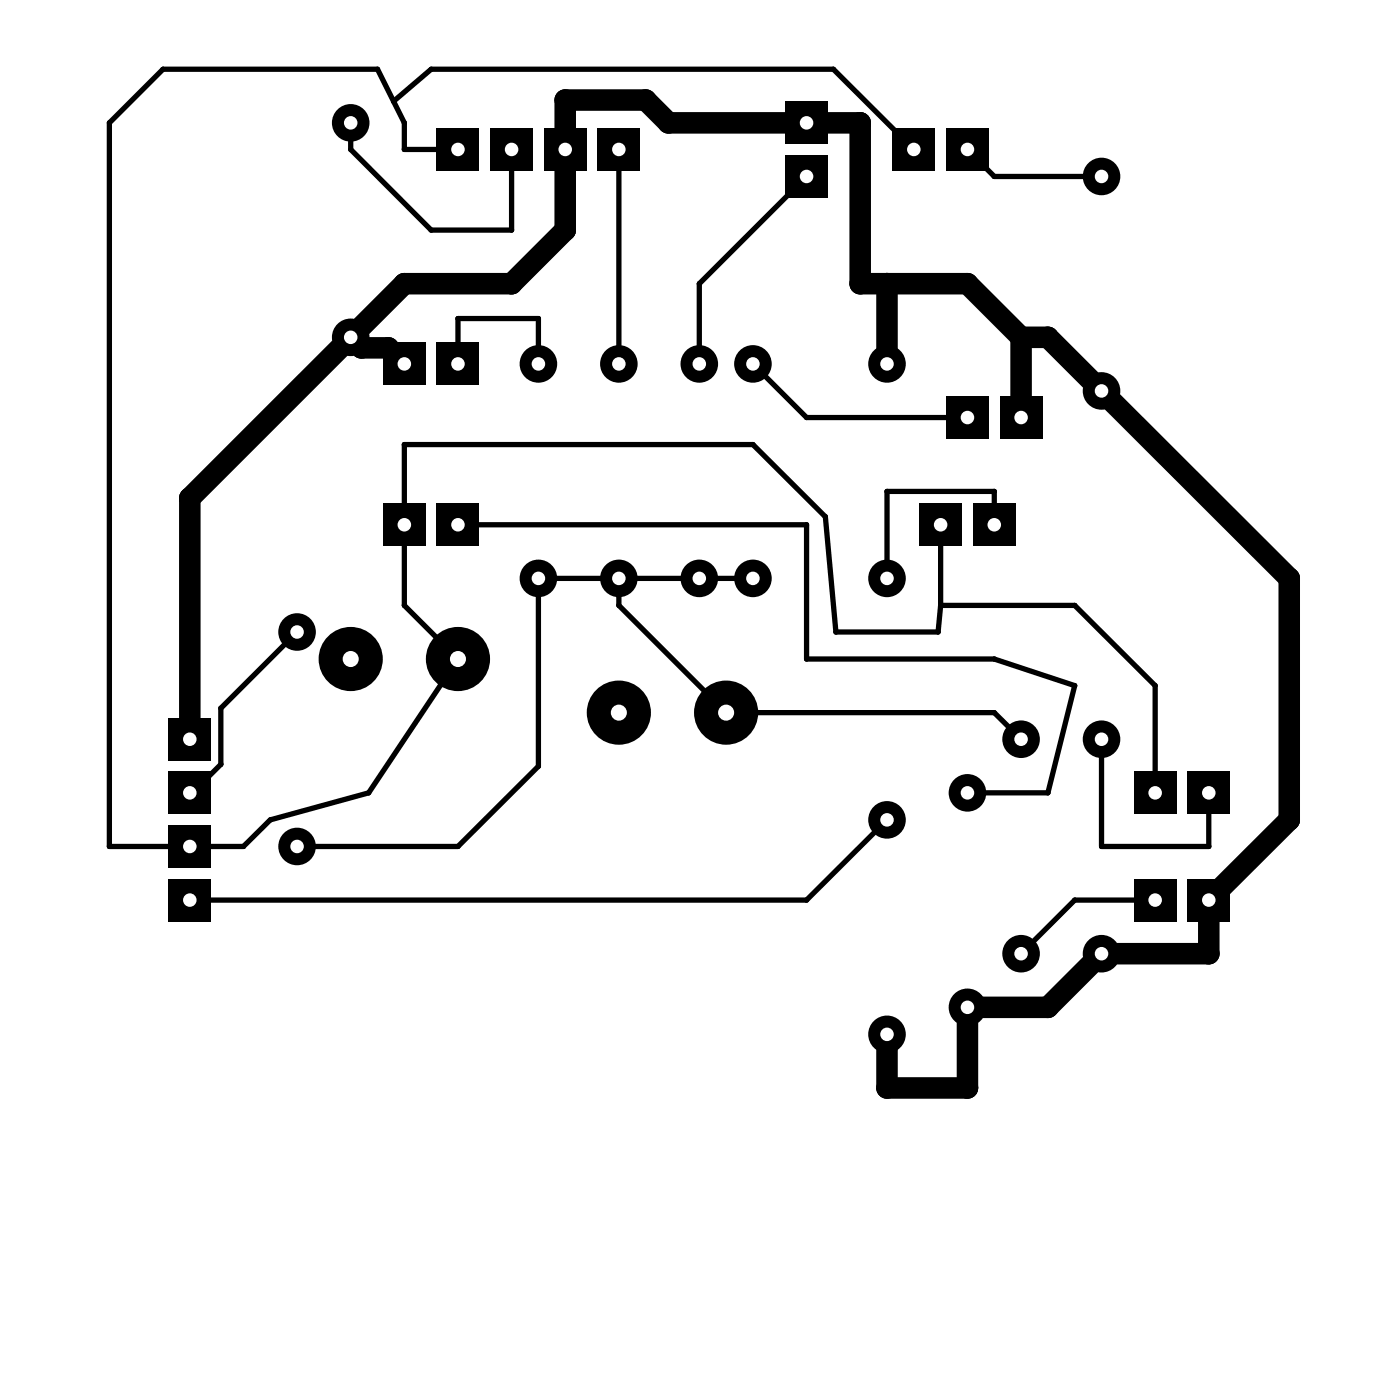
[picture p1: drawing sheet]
<svg xmlns="http://www.w3.org/2000/svg" width="65mm" height="66mm" viewBox="0 0 65 66" stroke-linecap="round" stroke-linejoin="round" font-family="sans-serif">
<g fill="none" stroke="#000" stroke-width=".25">
<path d="M16.6 5.8v1.3l3.8 3.8h3.8v-3.8M18.6 4.8l1.8-1.5h19.1l3.8 3.8M21.7 17.2v-2.1h3.8v2.1M21.7 7.1h-2.6v-1.3l-1.2-2.5h-10.2l-2.5 2.5v34.3h6.3l1.3-1.3 4.7-1.2 4.2-6.4-2.6-2.5v-7.6h16.6l3.4 3.4 .5 5.4h4.8l.1-1.2M29.3 7.1v10.1M35.7 17.2l2.5 2.6h7.6M38.2 8.4l-5.1 5v3.8M45.8 7.1l1.3 1.3h5.1M14.1 29.9l-3.6 3.6v2.7l-.9 .8v.1l-.6 .5M21.7 24.9h16.5v6.3h8.9l3.8 1.3-1.3 5.1h-3.8M29.3 27.4v1.3l5.1 5.1h12.7l1.3 1.2M35.7 27.4h-10.2v8.9l-3.8 3.8h-7.6"/>
<path d="M42 38.8l-3.8 3.8h-29.2M44.5 28.7h6.4l3.8 3.8v5.1M44.5 24.9v3.8M47.1 24.9v-1.6h-5.1v4.1M52.2 35v5.1h5v-2.5M54.7 42.6h-3.8l-2.5 2.6"/>
</g>
<g fill="#000">
<circle cx="5.2" cy="5.8" r=".12"/>
<circle cx="7.7" cy="3.3" r=".12"/>
<circle cx="16.6" cy="7.1" r=".12"/>
<circle cx="17.1" cy="16.5" r=".51"/>
<circle cx="17.9" cy="3.3" r=".12"/>
<circle cx="18.4" cy="16.5" r=".51"/>
<circle cx="18.6" cy="4.8" r=".12"/>
<circle cx="19.1" cy="13.4" r=".51"/>
<circle cx="19.1" cy="5.8" r=".12"/>
<circle cx="19.1" cy="7.1" r=".12"/>
<circle cx="20.4" cy="10.9" r=".12"/>
<circle cx="20.4" cy="3.3" r=".12"/>
<circle cx="21.7" cy="15.1" r=".12"/>
<circle cx="24.2" cy="13.4" r=".51"/>
<circle cx="24.2" cy="10.9" r=".12"/>
<circle cx="25.5" cy="15.1" r=".12"/>
<circle cx="26.8" cy="4.7" r=".51"/>
<circle cx="26.8" cy="10.9" r=".51"/>
<circle cx="30.6" cy="4.7" r=".51"/>
<circle cx="31.7" cy="5.8" r=".51"/>
<circle cx="33.1" cy="13.4" r=".12"/>
<circle cx="38.2" cy="19.8" r=".12"/>
<circle cx="39.5" cy="3.3" r=".12"/>
<circle cx="40.7" cy="5.8" r=".51"/>
<circle cx="40.7" cy="13.4" r=".51"/>
<circle cx="42" cy="13.4" r=".51"/>
<circle cx="45.8" cy="13.4" r=".51"/>
<circle cx="47.1" cy="8.4" r=".12"/>
<circle cx="48.4" cy="16" r=".51"/>
<circle cx="49.6" cy="16" r=".51"/>
<circle cx="9" cy="23.6" r=".51"/>
<circle cx="9.6" cy="37" r=".12"/>
<circle cx="9.6" cy="37.1" r=".12"/>
<circle cx="10.5" cy="36.2" r=".12"/>
<circle cx="10.5" cy="33.5" r=".12"/>
<circle cx="12.8" cy="38.8" r=".12"/>
<circle cx="17.5" cy="37.6" r=".12"/>
<circle cx="19.1" cy="21.1" r=".12"/>
<circle cx="19.1" cy="28.7" r=".12"/>
<circle cx="25.5" cy="36.3" r=".12"/>
<circle cx="29.3" cy="28.7" r=".12"/>
<circle cx="35.7" cy="21.1" r=".12"/>
<circle cx="38.2" cy="31.2" r=".12"/>
<circle cx="38.2" cy="24.9" r=".12"/>
<circle cx="39.1" cy="24.5" r=".12"/>
<circle cx="39.6" cy="29.9" r=".12"/>
<circle cx="42" cy="23.3" r=".12"/>
<circle cx="44.4" cy="29.9" r=".12"/>
<circle cx="44.5" cy="28.7" r=".12"/>
<circle cx="47.1" cy="31.2" r=".12"/>
<circle cx="47.1" cy="33.8" r=".12"/>
<circle cx="47.1" cy="23.3" r=".12"/>
<circle cx="48.4" cy="35" r=".89"/>
<circle cx="49.6" cy="37.6" r=".12"/>
<circle cx="50.9" cy="32.5" r=".12"/>
<circle cx="50.9" cy="28.7" r=".12"/>
<circle cx="54.7" cy="32.5" r=".12"/>
<circle cx="61.1" cy="27.4" r=".51"/>
<circle cx="61.1" cy="38.8" r=".51"/>
<circle cx="5.2" cy="40.1" r=".12"/>
<circle cx="11.5" cy="40.1" r=".12"/>
<circle cx="21.7" cy="40.1" r=".12"/>
<circle cx="38.2" cy="42.6" r=".12"/>
<circle cx="42" cy="51.5" r=".51"/>
<circle cx="45.8" cy="51.5" r=".51"/>
<circle cx="49.6" cy="47.7" r=".51"/>
<circle cx="50.9" cy="42.6" r=".12"/>
<circle cx="52.2" cy="40.1" r=".12"/>
<circle cx="57.2" cy="45.2" r=".51"/>
<circle cx="57.2" cy="40.1" r=".12"/>
</g>
<path d="M16.6 16l.5 .5h1.3l.7 .7M42 13.4v3.8M48.4 16l-2.6-2.6h-5.1v-7.6h-9l-1.1-1.1h-3.8v6.2l-2.6 2.5h-5.1l-10.1 10.2v11.4M48.4 16h1.2l11.5 11.4v11.4l-3.9 3.8v2.6h-5l-2.6 2.5h-3.8v3.8h-3.8v-2.5M48.4 16v3.8" fill="none" stroke="#000" stroke-width="1"/>
<circle cx="48.4" cy="35" r=".32" fill="#fff"/>
<circle cx="48.4" cy="45.2" r=".89" fill="#000"/>
<circle cx="48.4" cy="45.2" r=".32" fill="#fff"/>
<path d="M28.3 6.1h2v2h-2z" fill="#000"/>
<circle cx="29.3" cy="7.1" r=".32" fill="#fff"/>
<path d="M25.8 6.1h2v2h-2z" fill="#000"/>
<circle cx="26.8" cy="7.1" r=".32" fill="#fff"/>
<path d="M20.7 16.2h2v2h-2z" fill="#000"/>
<circle cx="21.7" cy="17.2" r=".32" fill="#fff"/>
<path d="M18.1 16.2h2.1v2h-2.1z" fill="#000"/>
<circle cx="19.1" cy="17.2" r=".32" fill="#fff"/>
<path d="M37.2 7.3h2v2.1h-2z" fill="#000"/>
<circle cx="38.2" cy="8.4" r=".32" fill="#fff"/>
<path d="M37.2 4.8h2v2h-2z" fill="#000"/>
<circle cx="38.2" cy="5.8" r=".32" fill="#fff"/>
<path d="M44.8 18.8h2v2h-2z" fill="#000"/>
<circle cx="45.8" cy="19.8" r=".32" fill="#fff"/>
<path d="M47.3 18.8h2.1v2h-2.1z" fill="#000"/>
<circle cx="48.4" cy="19.8" r=".32" fill="#fff"/>
<path d="M53.7 41.6h2v2h-2z" fill="#000"/>
<circle cx="54.7" cy="42.6" r=".32" fill="#fff"/>
<path d="M56.2 41.6h2.1v2h-2.1z" fill="#000"/>
<circle cx="57.2" cy="42.6" r=".32" fill="#fff"/>
<path d="M8 36.5h2v2.1h-2z" fill="#000"/>
<circle cx="9" cy="37.6" r=".32" fill="#fff"/>
<path d="M8 34h2v2h-2z" fill="#000"/>
<circle cx="9" cy="35" r=".32" fill="#fff"/>
<path d="M56.2 36.5h2.1v2.1h-2.1z" fill="#000"/>
<circle cx="57.2" cy="37.6" r=".32" fill="#fff"/>
<path d="M53.7 36.5h2v2.1h-2z" fill="#000"/>
<circle cx="54.7" cy="37.6" r=".32" fill="#fff"/>
<path d="M43.5 23.8h2.1v2.1h-2.1z" fill="#000"/>
<circle cx="44.5" cy="24.9" r=".32" fill="#fff"/>
<path d="M46.1 23.8h2v2.1h-2z" fill="#000"/>
<circle cx="47.1" cy="24.9" r=".32" fill="#fff"/>
<path d="M42.3 6.1h2v2h-2z" fill="#000"/>
<circle cx="43.3" cy="7.1" r=".32" fill="#fff"/>
<path d="M44.8 6.1h2v2h-2z" fill="#000"/>
<circle cx="45.8" cy="7.1" r=".32" fill="#fff"/>
<path d="M20.7 6.1h2v2h-2z" fill="#000"/>
<circle cx="21.7" cy="7.1" r=".32" fill="#fff"/>
<path d="M23.2 6.1h2v2h-2z" fill="#000"/>
<circle cx="24.2" cy="7.1" r=".32" fill="#fff"/>
<path d="M18.1 23.8h2.1v2.1h-2.1z" fill="#000"/>
<circle cx="19.1" cy="24.9" r=".32" fill="#fff"/>
<path d="M20.7 23.8h2v2.1h-2z" fill="#000"/>
<circle cx="21.7" cy="24.9" r=".32" fill="#fff"/>
<path d="M8 39.1h2v2h-2z" fill="#000"/>
<circle cx="9" cy="40.1" r=".32" fill="#fff"/>
<path d="M8 41.6h2v2h-2z" fill="#000"/>
<circle cx="9" cy="42.6" r=".32" fill="#fff"/>
<circle cx="29.3" cy="27.4" r=".89" fill="#000"/>
<circle cx="29.3" cy="27.4" r=".32" fill="#fff"/>
<circle cx="29.3" cy="17.2" r=".89" fill="#000"/>
<circle cx="29.3" cy="17.2" r=".32" fill="#fff"/>
<circle cx="25.5" cy="27.4" r=".89" fill="#000"/>
<circle cx="25.5" cy="27.4" r=".32" fill="#fff"/>
<circle cx="25.5" cy="17.2" r=".89" fill="#000"/>
<circle cx="25.5" cy="17.2" r=".32" fill="#fff"/>
<circle cx="33.1" cy="27.4" r=".89" fill="#000"/>
<circle cx="33.1" cy="27.4" r=".32" fill="#fff"/>
<circle cx="33.1" cy="17.2" r=".89" fill="#000"/>
<circle cx="33.1" cy="17.2" r=".32" fill="#fff"/>
<circle cx="35.7" cy="27.4" r=".89" fill="#000"/>
<circle cx="35.7" cy="27.4" r=".32" fill="#fff"/>
<circle cx="35.7" cy="17.2" r=".89" fill="#000"/>
<circle cx="35.7" cy="17.2" r=".32" fill="#fff"/>
<circle cx="42" cy="27.4" r=".89" fill="#000"/>
<circle cx="42" cy="27.4" r=".32" fill="#fff"/>
<circle cx="42" cy="17.2" r=".89" fill="#000"/>
<circle cx="42" cy="17.2" r=".32" fill="#fff"/>
<circle cx="52.2" cy="45.2" r=".89" fill="#000"/>
<circle cx="52.2" cy="45.2" r=".32" fill="#fff"/>
<circle cx="52.2" cy="35" r=".89" fill="#000"/>
<circle cx="52.2" cy="35" r=".32" fill="#fff"/>
<circle cx="45.8" cy="37.6" r=".89" fill="#000"/>
<circle cx="45.8" cy="37.6" r=".32" fill="#fff"/>
<circle cx="45.8" cy="47.7" r=".89" fill="#000"/>
<circle cx="45.8" cy="47.7" r=".32" fill="#fff"/>
<circle cx="42" cy="38.8" r=".89" fill="#000"/>
<circle cx="42" cy="38.8" r=".32" fill="#fff"/>
<circle cx="42" cy="49" r=".89" fill="#000"/>
<circle cx="42" cy="49" r=".32" fill="#fff"/>
<circle cx="16.6" cy="5.8" r=".89" fill="#000"/>
<circle cx="16.6" cy="5.8" r=".32" fill="#fff"/>
<circle cx="16.6" cy="16" r=".89" fill="#000"/>
<circle cx="16.6" cy="16" r=".32" fill="#fff"/>
<circle cx="14.1" cy="40.1" r=".89" fill="#000"/>
<circle cx="14.1" cy="40.1" r=".32" fill="#fff"/>
<circle cx="14.1" cy="29.9" r=".89" fill="#000"/>
<circle cx="14.1" cy="29.9" r=".32" fill="#fff"/>
<circle cx="52.2" cy="8.4" r=".89" fill="#000"/>
<circle cx="52.2" cy="8.4" r=".32" fill="#fff"/>
<circle cx="52.2" cy="18.5" r=".89" fill="#000"/>
<circle cx="52.2" cy="18.5" r=".32" fill="#fff"/>
<circle cx="21.7" cy="31.2" r="1.52" fill="#000"/>
<circle cx="21.7" cy="31.2" r=".38" fill="#fff"/>
<circle cx="16.6" cy="31.2" r="1.52" fill="#000"/>
<circle cx="16.6" cy="31.2" r=".38" fill="#fff"/>
<circle cx="29.3" cy="33.8" r="1.52" fill="#000"/>
<circle cx="29.3" cy="33.8" r=".38" fill="#fff"/>
<circle cx="34.4" cy="33.8" r="1.52" fill="#000"/>
<circle cx="34.4" cy="33.8" r=".38" fill="#fff"/>
</svg>
